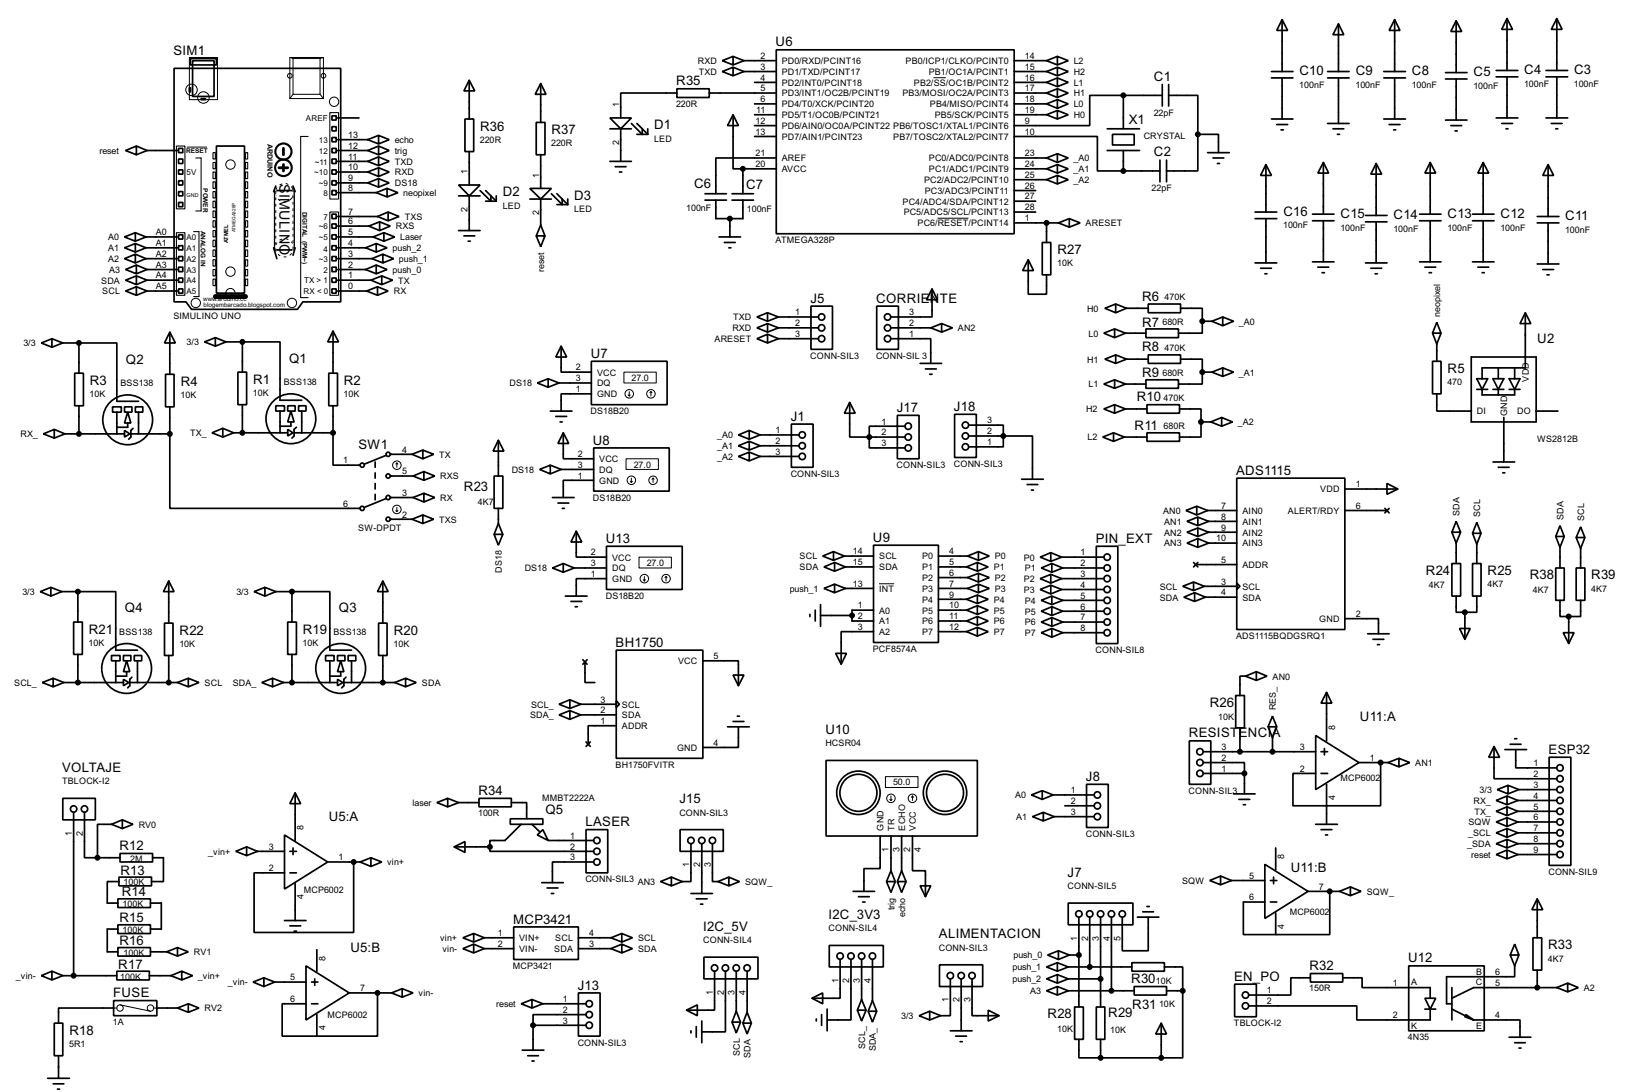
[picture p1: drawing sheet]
<svg xmlns="http://www.w3.org/2000/svg" width="383mm" height="256mm" viewBox="0 0 383 256" stroke-linecap="round" stroke-linejoin="round" font-family="sans-serif">
<defs><g id="words">
<g font-size="3.8">
<text x="65.7" y="43.2" transform="rotate(90 65.7 43.2)">S</text>
<text x="65.7" y="45.5" transform="rotate(90 65.7 45.5)">IMULINO</text>
</g>
<g font-size="3.5">
<text x="182.3" y="10.9">U6</text>
<text x="40.8" y="12.8">SIM1</text>
<text x="305.4" y="17.7">C10</text>
<text x="318.6" y="17.7">C9</text>
<text x="331.8" y="17.7">C8</text>
<text x="346.3" y="18">C5</text>
<text x="358.2" y="17.5">C4</text>
<text x="369.9" y="17.5">C3</text>
<text x="158.9" y="20.1">R35</text>
<text x="271.2" y="19.1">C1</text>
<text x="265.2" y="29.2">X1</text>
<text x="112.8" y="30.7">R36</text>
<text x="129.6" y="31.4">R37</text>
<text x="153.7" y="30.4">D1</text>
<text x="271.2" y="36.6">C2</text>
<text x="118.2" y="46.2">D2</text>
<text x="134.9" y="46.9">D3</text>
<text x="163.1" y="44.1">C6</text>
<text x="175.3" y="44.4">C7</text>
<text x="301.6" y="50.8">C16</text>
<text x="315" y="51.3">C15</text>
<text x="327.5" y="51.5">C14</text>
<text x="340.2" y="51.3">C13</text>
<text x="352.6" y="51.3">C12</text>
<text x="367.8" y="51.8">C11</text>
<text x="248.5" y="59.6">R27</text>
<text x="190.4" y="71.1">J5</text>
<text x="205.9" y="71.1">CORRIENTE</text>
<text x="268.4" y="70.6">R6</text>
<text x="268.4" y="76.7">R7</text>
<text x="268.4" y="82.6">R8</text>
<text x="361.2" y="80.5">U2</text>
<text x="29.6" y="85.5">Q2</text>
<text x="68" y="85.2">Q1</text>
<text x="138.8" y="84.1">U7</text>
<text x="268.4" y="88.7">R9</text>
<text x="340.2" y="87.5">R5</text>
<text x="21.1" y="90.4">R3</text>
<text x="42.5" y="90.6">R4</text>
<text x="59.5" y="90.1">R1</text>
<text x="80.8" y="90.4">R2</text>
<text x="267.1" y="94.2">R10</text>
<text x="185.8" y="98.8">J1</text>
<text x="210.7" y="96.8">J17</text>
<text x="224.2" y="96.5">J18</text>
<text x="266.6" y="101.1">R11</text>
<text x="84.2" y="105.4">SW1</text>
<text x="139.3" y="104.4">U8</text>
<text x="290.5" y="111.5">ADS1115</text>
<text x="109" y="115.3">R23</text>
<text x="142.4" y="127.5">U13</text>
<text x="205.1" y="127.3">U9</text>
<text x="257.5" y="127.5">PIN_EXT</text>
<text x="335.1" y="135.1">R24</text>
<text x="349.6" y="135.1">R25</text>
<text x="359.5" y="136.1">R38</text>
<text x="373.9" y="136.1">R39</text>
<text x="29.4" y="143.9">Q4</text>
<text x="79.7" y="143.9">Q3</text>
<text x="20.9" y="148.8">R21</text>
<text x="42.2" y="149.1">R22</text>
<text x="71.2" y="148.8">R19</text>
<text x="92.5" y="149.1">R20</text>
<text x="144.7" y="151.9">BH1750</text>
<text x="284.3" y="166.1">R26</text>
<text x="194" y="172.4">U10</text>
<text x="279.3" y="173.2">RESISTENCIA</text>
<text x="319.6" y="169.4">U11:A</text>
<text x="363.9" y="177.1">ESP32</text>
<text x="14.6" y="181.3">VOLTAJE</text>
<text x="255.2" y="183.4">J8</text>
<text x="112.4" y="186.7">R34</text>
<text x="128.2" y="191.1">Q5</text>
<text x="159.7" y="188.7">J15</text>
<text x="77.3" y="192.8">U5:A</text>
<text x="137.6" y="194.1">LASER</text>
<text x="28.1" y="199.7">R12</text>
<text x="28.3" y="205.5">R13</text>
<text x="250.9" y="206">J7</text>
<text x="303.3" y="204.7">U11:B</text>
<text x="28.6" y="210.6">R14</text>
<text x="194.7" y="215.9">I2C_3V3</text>
<text x="28.1" y="216.7">R15</text>
<text x="120.6" y="216.9">MCP3421</text>
<text x="165.3" y="218.7">I2C_5V</text>
<text x="220.6" y="220.4">ALIMENTACION</text>
<text x="27.8" y="227.6">R17</text>
<text x="28.1" y="222">R16</text>
<text x="82.4" y="223.5">U5:B</text>
<text x="307.7" y="227.9">R32</text>
<text x="330.9" y="226.1">U12</text>
<text x="363.8" y="223">R33</text>
<text x="135.8" y="232.4">J13</text>
<text x="265.8" y="230.9">R30</text>
<text x="290" y="230.4">EN_PO</text>
<text x="26.6" y="234.2">FUSE</text>
<text x="246.2" y="239.2">R28</text>
<text x="260.4" y="239">R29</text>
<text x="266.1" y="237">R31</text>
<text x="16.3" y="243">R18</text>
</g>
<g font-size="2.4">
<text x="164" y="15.1">RXD</text>
<text x="164.2" y="17.6">TXD</text>
<text x="178.7" y="16.4">3</text>
<text x="178.7" y="13.8">2</text>
<text x="183.7" y="17.6">PD1/TXD/PCINT17</text>
<text x="183.7" y="15.1">PD0/RXD/PCINT16</text>
<text x="212.8" y="15.1">PB0/ICP1/CLKO/PCINT0</text>
<text x="218.2" y="17.6">PB1/OC1A/PCINT1</text>
<text x="240.8" y="13.8">14</text>
<text x="240.8" y="16.4">15</text>
<text x="252.3" y="17.6">H2</text>
<text x="252.3" y="15.1">L2</text>
<text x="178.7" y="24">6</text>
<text x="178.7" y="21.5">5</text>
<text x="178.7" y="19">4</text>
<text x="183.7" y="22.6">PD3/INT1/OC2B/PCINT19</text>
<text x="183.7" y="20.1">PD2/INT0/PCINT18</text>
<text x="212" y="22.6">PB3/MOSI/OC2A/PCINT3</text>
<text x="214.7" y="20.1">PB2/SS/OC1B/PCINT2</text>
<text x="240.8" y="21.5">17</text>
<text x="240.8" y="19">16</text>
<text x="240.8" y="24">18</text>
<text x="252.3" y="22.6">H1</text>
<text x="252.3" y="20.1">L1</text>
<text x="305.3" y="20.6">100nF</text>
<text x="318.5" y="20.6">100nF</text>
<text x="331.7" y="20.6">100nF</text>
<text x="346.2" y="20.9">100nF</text>
<text x="358.1" y="20.4">100nF</text>
<text x="369.8" y="20.4">100nF</text>
<text x="145.5" y="25.2" transform="rotate(-90 145.5 25.2)">1</text>
<text x="158.9" y="25.1">220R</text>
<text x="177.6" y="29.1">12</text>
<text x="177.7" y="26.5">11</text>
<text x="183.7" y="27.8">PD5/T1/OC0B/PCINT21</text>
<text x="183.7" y="25.2">PD4/T0/XCK/PCINT20</text>
<text x="218.5" y="25.2">PB4/MISO/PCINT4</text>
<text x="219.6" y="27.8">PB5/SCK/PCINT5</text>
<text x="240.8" y="26.5">19</text>
<text x="240.8" y="29.1">9</text>
<text x="252.3" y="27.8">H0</text>
<text x="252.3" y="25.2">L0</text>
<text x="271.1" y="27.2">22pF</text>
<text x="81.8" y="34.9">12</text>
<text x="81.8" y="32.4">13</text>
<text x="92.8" y="33.6">echo</text>
<text x="112.8" y="33.6">220R</text>
<text x="129.5" y="34.4">220R</text>
<text x="145.5" y="33.9" transform="rotate(-90 145.5 33.9)">2</text>
<text x="153.7" y="33.3">LED</text>
<text x="177.6" y="31.7">13</text>
<text x="183.7" y="30.3">PD6/AIN0/OC0A/PCINT22 PB6/TOSC1/XTAL1/PCINT6</text>
<text x="183.7" y="32.8">PD7/AIN1/PCINT23</text>
<text x="209.9" y="32.8">PB7/TOSC2/XTAL2/PCINT7</text>
<text x="240.8" y="31.7">10</text>
<text x="268.7" y="32.5">CRYSTAL</text>
<text x="23.4" y="36.1">reset</text>
<text x="81.8" y="40">10</text>
<text x="81.8" y="37.5">11</text>
<text x="92.8" y="36.1">trig</text>
<text x="92.8" y="38.7">TXD</text>
<text x="92.8" y="41.2">RXD</text>
<text x="109.9" y="40.9" transform="rotate(-90 109.9 40.9)">1</text>
<text x="126.6" y="41.7" transform="rotate(-90 126.6 41.7)">1</text>
<text x="177.6" y="39.2">20</text>
<text x="177.6" y="36.7">21</text>
<text x="183.7" y="40.5">AVCC</text>
<text x="183.7" y="37.9">AREF</text>
<text x="218.3" y="40.5">PC1/ADC1/PCINT9</text>
<text x="218.3" y="37.9">PC0/ADC0/PCINT8</text>
<text x="240.8" y="41.8">25</text>
<text x="240.8" y="39.2">24</text>
<text x="240.8" y="36.7">23</text>
<text x="252.3" y="37.9">_A0</text>
<text x="252.3" y="40.5">_A1</text>
<text x="81.8" y="44.8">8</text>
<text x="81.8" y="42.6">9</text>
<text x="92.8" y="43.7">DS18</text>
<text x="94.8" y="46.1">neopixel</text>
<text x="217.1" y="43">PC2/ADC2/PCINT10</text>
<text x="217.3" y="45.5">PC3/ADC3/PCINT11</text>
<text x="240.8" y="46.9">27</text>
<text x="240.8" y="44.4">26</text>
<text x="252.3" y="43">_A2</text>
<text x="270.6" y="44.9">22pF</text>
<text x="81.8" y="52.7">6</text>
<text x="81.8" y="50.4">7</text>
<text x="93" y="53.9">RXS</text>
<text x="95.1" y="51.6">TXS</text>
<text x="109.9" y="49.7" transform="rotate(-90 109.9 49.7)">2</text>
<text x="118.1" y="49">LED</text>
<text x="126.6" y="50.4" transform="rotate(-90 126.6 50.4)">2</text>
<text x="134.9" y="49.9">LED</text>
<text x="161.3" y="49.6">100nF</text>
<text x="175.5" y="49.9">100nF</text>
<text x="212.1" y="48">PC4/ADC4/SDA/PCINT12</text>
<text x="212.3" y="50.6">PC5/ADC5/SCL/PCINT13</text>
<text x="215.6" y="53.2">PC6/RESET/PCINT14</text>
<text x="240.8" y="52">1</text>
<text x="240.8" y="49.4">28</text>
<text x="255.1" y="53.2">ARESET</text>
<text x="301.5" y="53.6">100nF</text>
<text x="25.4" y="59">A1</text>
<text x="25.4" y="56.4">A0</text>
<text x="36.6" y="57.8">A1</text>
<text x="36.6" y="55.3">A0</text>
<text x="81.8" y="57.8">4</text>
<text x="81.8" y="55.3">5</text>
<text x="92.3" y="59">push_2</text>
<text x="94" y="56.4">Laser</text>
<text x="182.2" y="57.1">ATMEGA328P</text>
<text x="315" y="54.2">100nF</text>
<text x="327.4" y="54.4">100nF</text>
<text x="340.1" y="54.2">100nF</text>
<text x="352.6" y="54.2">100nF</text>
<text x="367.8" y="54.7">100nF</text>
<text x="25.4" y="61.5">A2</text>
<text x="25.6" y="64.1">A3</text>
<text x="36.6" y="65.4">A4</text>
<text x="36.6" y="62.9">A3</text>
<text x="36.6" y="60.3">A2</text>
<text x="81.8" y="65.4">1</text>
<text x="81.8" y="62.9">2</text>
<text x="81.8" y="60.3">3</text>
<text x="92.3" y="64.1">push_0</text>
<text x="93.8" y="61.5">push_1</text>
<text x="127.9" y="63.8" transform="rotate(-90 127.9 63.8)">reset</text>
<text x="248.4" y="62.6">10K</text>
<text x="23.8" y="66.6">SDA</text>
<text x="24" y="69.1">SCL</text>
<text x="36.6" y="68">A5</text>
<text x="81.8" y="68">0</text>
<text x="92.5" y="69.1">RX</text>
<text x="93.5" y="66.6">TX</text>
<text x="273.7" y="70.6">470K</text>
<text x="40.7" y="74.9">SIMULINO UNO</text>
<text x="172.1" y="77.8">RXD</text>
<text x="172.3" y="75.3">TXD</text>
<text x="186.9" y="74.1">1</text>
<text x="186.9" y="76.6">2</text>
<text x="213.7" y="76.6">2</text>
<text x="213.7" y="74.1">3</text>
<text x="225.1" y="77.8">AN2</text>
<text x="255.4" y="73.2">H0</text>
<text x="273.2" y="76.4">680R</text>
<text x="291.1" y="76.2">_A0</text>
<text x="338.4" y="74.5" transform="rotate(-90 338.4 74.5)">neopixel</text>
<text x="5.5" y="81.4">3/3</text>
<text x="43.9" y="81.1">3/3</text>
<text x="167.9" y="80.4">ARESET</text>
<text x="186.9" y="79.2">3</text>
<text x="213.7" y="79.2">1</text>
<text x="255.8" y="79">L0</text>
<text x="273.7" y="82.5">470K</text>
<text x="135.3" y="89.6">3</text>
<text x="135.3" y="87">2</text>
<text x="140.3" y="88.2">VCC</text>
<text x="148.4" y="89.5">27.0</text>
<text x="190.4" y="84.3">CONN-SIL3</text>
<text x="205.8" y="84.3">CONN-SIL 3</text>
<text x="255.4" y="85.2">H1</text>
<text x="273.2" y="88.4">680R</text>
<text x="291.1" y="88.2">_A1</text>
<text x="359.2" y="89.6" transform="rotate(-90 359.2 89.6)">VDD</text>
<text x="21.1" y="93.3">10K</text>
<text x="28.3" y="90.7">BSS138</text>
<text x="42.4" y="93.5">10K</text>
<text x="59.4" y="93">10K</text>
<text x="66.7" y="90.4">BSS138</text>
<text x="80.8" y="93.3">10K</text>
<text x="119.7" y="90.8">DS18</text>
<text x="135.3" y="92.1">1</text>
<text x="140.3" y="90.8">DQ</text>
<text x="140.3" y="93.3">GND</text>
<text x="255.8" y="91">L1</text>
<text x="273.4" y="94.2">470K</text>
<text x="340.1" y="90.5">470</text>
<text x="138.8" y="97.3">DS18B20</text>
<text x="182.3" y="101.8">1</text>
<text x="207.2" y="99.7">1</text>
<text x="232" y="99.5">3</text>
<text x="255.2" y="96.9">H2</text>
<text x="273.4" y="100.8">680R</text>
<text x="290.9" y="99.9">_A2</text>
<text x="347" y="97.4">DI</text>
<text x="354.2" y="97.8" transform="rotate(-90 354.2 97.8)">GND</text>
<text x="356.5" y="97.4">DO</text>
<text x="4.8" y="102.7">RX_</text>
<text x="44.7" y="102.5">TX_</text>
<text x="94.5" y="106.3">4</text>
<text x="103.2" y="107.5">TX</text>
<text x="135.8" y="107.4">2</text>
<text x="168.5" y="103">_A0</text>
<text x="168.5" y="105.5">_A1</text>
<text x="182.3" y="104.3">2</text>
<text x="182.3" y="106.8">3</text>
<text x="207.2" y="102.3">2</text>
<text x="207.2" y="104.8">3</text>
<text x="232" y="104.6">1</text>
<text x="232" y="102">2</text>
<text x="255.5" y="103.5">L2</text>
<text x="361.2" y="103.9">WS2812B</text>
<text x="80.7" y="108.9">1</text>
<text x="94.5" y="111.4">5</text>
<text x="103.4" y="112.6">RXS</text>
<text x="120.2" y="111.1">DS18</text>
<text x="135.8" y="109.9">3</text>
<text x="135.8" y="112.4">1</text>
<text x="140.8" y="111.1">DQ</text>
<text x="140.8" y="108.6">VCC</text>
<text x="140.8" y="113.6">GND</text>
<text x="148.9" y="109.8">27.0</text>
<text x="168.5" y="108">_A2</text>
<text x="185.8" y="112">CONN-SIL3</text>
<text x="210.7" y="110">CONN-SIL3</text>
<text x="224.1" y="109.7">CONN-SIL3</text>
<text x="80.7" y="119">6</text>
<text x="94.5" y="116.5">3</text>
<text x="103.4" y="117.7">RX</text>
<text x="112.3" y="118.7">4K7</text>
<text x="139.3" y="117.6">DS18B20</text>
<text x="286.9" y="119.5">7</text>
<text x="310.2" y="115.7">VDD</text>
<text x="318.6" y="119.5">6</text>
<text x="318.6" y="114.5">1</text>
<text x="84.2" y="124.7">SW-DPDT</text>
<text x="94.5" y="121.6">2</text>
<text x="103.2" y="122.8">TXS</text>
<text x="273.3" y="120.7">AN0</text>
<text x="273.5" y="125.8">AN2</text>
<text x="273.5" y="123.3">AN1</text>
<text x="286.9" y="122.1">8</text>
<text x="286.9" y="124.6">9</text>
<text x="291.9" y="120.7">AIN0</text>
<text x="291.9" y="123.3">AIN1</text>
<text x="291.9" y="125.8">AIN2</text>
<text x="302.6" y="120.7">ALERT/RDY</text>
<text x="343" y="121.2" transform="rotate(-90 343 121.2)">SDA</text>
<text x="347.8" y="121.4" transform="rotate(-90 347.8 121.4)">SCL</text>
<text x="367.4" y="122.2" transform="rotate(-90 367.4 122.2)">SDA</text>
<text x="372.2" y="122.4" transform="rotate(-90 372.2 122.4)">SCL</text>
<text x="138.9" y="130.5">2</text>
<text x="143.8" y="131.7">VCC</text>
<text x="187.9" y="131.4">SCL</text>
<text x="200.4" y="130.2">14</text>
<text x="206.6" y="131.4">SCL</text>
<text x="216.7" y="131.4">P0</text>
<text x="223.1" y="130.2">4</text>
<text x="233.7" y="131.4">P0</text>
<text x="240.5" y="131.7">P0</text>
<text x="253.9" y="130.5">1</text>
<text x="273.5" y="128.4">AN3</text>
<text x="285.8" y="127.2">10</text>
<text x="291.9" y="128.4">AIN3</text>
<text x="117.9" y="134.6" transform="rotate(-90 117.9 134.6)">DS18</text>
<text x="123.3" y="134.2">DS18</text>
<text x="138.9" y="133">3</text>
<text x="138.9" y="135.5">1</text>
<text x="143.8" y="134.2">DQ</text>
<text x="143.8" y="136.7">GND</text>
<text x="152" y="132.9">27.0</text>
<text x="187.9" y="134">SDA</text>
<text x="200.4" y="132.8">15</text>
<text x="200.4" y="137.8">13</text>
<text x="206.6" y="134">SDA</text>
<text x="216.7" y="134">P1</text>
<text x="216.7" y="136.5">P2</text>
<text x="223.1" y="132.8">5</text>
<text x="223.1" y="135.3">6</text>
<text x="223.1" y="137.8">7</text>
<text x="233.5" y="134">P1</text>
<text x="233.7" y="136.5">P2</text>
<text x="240.5" y="136.7">P2</text>
<text x="240.8" y="134.2">P1</text>
<text x="253.9" y="133">2</text>
<text x="253.9" y="135.5">3</text>
<text x="286.9" y="132.2">5</text>
<text x="286.9" y="137.3">3</text>
<text x="291.9" y="133.4">ADDR</text>
<text x="349.5" y="138">4K7</text>
<text x="5.3" y="139.8">3/3</text>
<text x="55.6" y="139.8">3/3</text>
<text x="142.3" y="140.7">DS18B20</text>
<text x="185.6" y="139">push_1</text>
<text x="201.6" y="142.9">1</text>
<text x="206.6" y="139">INT</text>
<text x="216.7" y="139">P3</text>
<text x="216.7" y="141.6">P4</text>
<text x="223.1" y="140.4">9</text>
<text x="223.1" y="142.9">10</text>
<text x="233.5" y="141.6">P4</text>
<text x="233.7" y="139">P3</text>
<text x="240.5" y="139.3">P3</text>
<text x="240.8" y="141.8">P4</text>
<text x="253.9" y="138.1">4</text>
<text x="253.9" y="140.6">5</text>
<text x="253.9" y="143.2">6</text>
<text x="272.5" y="138.5">SCL</text>
<text x="272.5" y="141.1">SDA</text>
<text x="286.9" y="139.9">4</text>
<text x="291.9" y="138.5">SCL</text>
<text x="291.9" y="141.1">SDA</text>
<text x="335.8" y="138.2">4K7</text>
<text x="360.2" y="139.3">4K7</text>
<text x="373.9" y="139">4K7</text>
<text x="28" y="149.1">BSS138</text>
<text x="78.3" y="149.1">BSS138</text>
<text x="201.6" y="145.5">2</text>
<text x="201.6" y="148">3</text>
<text x="206.6" y="144.1">A0</text>
<text x="206.6" y="146.7">A1</text>
<text x="206.6" y="149.2">A2</text>
<text x="216.7" y="144.1">P5</text>
<text x="216.7" y="146.7">P6</text>
<text x="216.7" y="149.2">P7</text>
<text x="223.1" y="145.5">11</text>
<text x="223.1" y="148">12</text>
<text x="233.5" y="144.1">P5</text>
<text x="233.5" y="146.7">P6</text>
<text x="233.5" y="149.2">P7</text>
<text x="240.8" y="144.4">P5</text>
<text x="240.8" y="146.9">P6</text>
<text x="240.8" y="149.4">P7</text>
<text x="253.9" y="145.7">7</text>
<text x="253.9" y="148.2">8</text>
<text x="310" y="146.1">GND</text>
<text x="318.6" y="144.9">2</text>
<text x="20.8" y="151.7">10K</text>
<text x="42.2" y="152">10K</text>
<text x="71.1" y="151.7">10K</text>
<text x="92.5" y="152">10K</text>
<text x="167.7" y="154.8">5</text>
<text x="205.1" y="153.1">PCF8574A</text>
<text x="257.4" y="153.4">CONN-SIL8</text>
<text x="290.4" y="150.1">ADS1115BQDGSRQ1</text>
<text x="3.3" y="161.1">SCL_</text>
<text x="48.1" y="161.1">SCL</text>
<text x="54.7" y="161.1">SDA_</text>
<text x="99.1" y="161.1">SDA</text>
<text x="159.3" y="156">VCC</text>
<text x="299" y="159.6">AN0</text>
<text x="124.8" y="166.2">SCL_</text>
<text x="141.1" y="165">3</text>
<text x="141.1" y="167.5">2</text>
<text x="146.1" y="166.2">SCL</text>
<text x="299.8" y="166.9" transform="rotate(-90 299.8 166.9)">RES_</text>
<text x="124.5" y="168.7">SDA_</text>
<text x="141.1" y="170.1">1</text>
<text x="146.1" y="171.3">ADDR</text>
<text x="146.1" y="168.7">SDA</text>
<text x="286.3" y="169.2">10K</text>
<text x="313.7" y="171.5" transform="rotate(-90 313.7 171.5)">8</text>
<text x="159.1" y="176.4">GND</text>
<text x="167.7" y="175.2">4</text>
<text x="193.9" y="175.3">HCSR04</text>
<text x="287.1" y="178.7">2</text>
<text x="287.1" y="176.2">3</text>
<text x="305.5" y="176.2">3</text>
<text x="321.9" y="178.7">1</text>
<text x="332.5" y="179.9">AN1</text>
<text x="360.3" y="180">1</text>
<text x="14.6" y="184.2">TBLOCK-I2</text>
<text x="144.6" y="180.3">BH1750FVITR</text>
<text x="209.9" y="184.5">50.0</text>
<text x="287.1" y="181.3">1</text>
<text x="305.5" y="181.3">2</text>
<text x="315" y="183.4">MCP6002</text>
<text x="360.3" y="182.5">2</text>
<text x="360.3" y="185.1">3</text>
<text x="96.9" y="189.3">laser</text>
<text x="112.4" y="191.7">100R</text>
<text x="127.4" y="188.2">MMBT2222A</text>
<text x="159.6" y="191.6">CONN-SIL3</text>
<text x="238.5" y="187.5">A0</text>
<text x="251.6" y="186.3">1</text>
<text x="251.6" y="188.9">2</text>
<text x="251.6" y="191.4">3</text>
<text x="279.3" y="186.4">CONN-SIL3</text>
<text x="313.7" y="187.8" transform="rotate(-90 313.7 187.8)">4</text>
<text x="346.2" y="188.8">RX_</text>
<text x="346.4" y="191.4">TX_</text>
<text x="347.7" y="186.3">3/3</text>
<text x="360.3" y="187.6">4</text>
<text x="360.3" y="190.1">5</text>
<text x="16.9" y="196.3" transform="rotate(-90 16.9 196.3)">1</text>
<text x="19.5" y="196.3" transform="rotate(-90 19.5 196.3)">2</text>
<text x="32.6" y="194.4">RV0</text>
<text x="71.4" y="194.9" transform="rotate(-90 71.4 194.9)">8</text>
<text x="134" y="197">1</text>
<text x="207.6" y="195.1" transform="rotate(-90 207.6 195.1)">GND</text>
<text x="210.2" y="195.1" transform="rotate(-90 210.2 195.1)">TR</text>
<text x="212.7" y="195.1" transform="rotate(-90 212.7 195.1)">ECHO</text>
<text x="215.2" y="195.1" transform="rotate(-90 215.2 195.1)">VCC</text>
<text x="238.8" y="192.6">A1</text>
<text x="255.1" y="196.6">CONN-SIL3</text>
<text x="345" y="196.4">_SCL</text>
<text x="345" y="193.9">SQW</text>
<text x="360.3" y="192.7">6</text>
<text x="360.3" y="195.2">7</text>
<text x="360.3" y="197.8">8</text>
<text x="30.6" y="202.4">2M</text>
<text x="48.9" y="200.8">_vin+</text>
<text x="63.2" y="199.6">3</text>
<text x="79.6" y="202.1">1</text>
<text x="91" y="203.3">vin+</text>
<text x="134" y="199.6">2</text>
<text x="134" y="202.1">3</text>
<text x="162" y="203.6" transform="rotate(-90 162 203.6)">1</text>
<text x="164.5" y="203.6" transform="rotate(-90 164.5 203.6)">2</text>
<text x="167" y="203.6" transform="rotate(-90 167 203.6)">3</text>
<text x="208.8" y="200.1" transform="rotate(-90 208.8 200.1)">1</text>
<text x="211.4" y="200.1" transform="rotate(-90 211.4 200.1)">3</text>
<text x="213.9" y="200" transform="rotate(-90 213.9 200)">2</text>
<text x="216.4" y="200.1" transform="rotate(-90 216.4 200.1)">4</text>
<text x="301.8" y="201.7" transform="rotate(-90 301.8 201.7)">8</text>
<text x="344.7" y="199">_SDA</text>
<text x="345.7" y="201.5">reset</text>
<text x="360.3" y="200.3">9</text>
<text x="29.1" y="208">100K</text>
<text x="63.2" y="204.6">2</text>
<text x="71.4" y="209.8">MCP6002</text>
<text x="137.5" y="207.2">CONN-SIL3</text>
<text x="149.8" y="207.9">AN3</text>
<text x="175.1" y="207.9">SQW_</text>
<text x="250.8" y="208.8">CONN-SIL5</text>
<text x="277.7" y="207.6">SQW</text>
<text x="293.5" y="206.4">5</text>
<text x="309.9" y="209">7</text>
<text x="363.8" y="205.5">CONN-SIL9</text>
<text x="28.8" y="213.1">100K</text>
<text x="71.3" y="211.3" transform="rotate(-90 71.3 211.3)">4</text>
<text x="210.2" y="213.8" transform="rotate(-90 210.2 213.8)">trig</text>
<text x="212.7" y="215.4" transform="rotate(-90 212.7 215.4)">echo</text>
<text x="293.5" y="211.5">6</text>
<text x="303" y="214.9">MCP6002</text>
<text x="321.1" y="210.2">SQW_</text>
<text x="28.8" y="219.2">100K</text>
<text x="103.4" y="221.1">vin+</text>
<text x="117" y="219.9">1</text>
<text x="122" y="221.1">VIN+</text>
<text x="130.5" y="221.1">SCL</text>
<text x="138.5" y="219.9">4</text>
<text x="149.9" y="221.1">SCL</text>
<text x="165.2" y="221.6">CONN-SIL4</text>
<text x="194.7" y="218.8">CONN-SIL4</text>
<text x="253.1" y="220.9" transform="rotate(-90 253.1 220.9)">1</text>
<text x="255.7" y="220.9" transform="rotate(-90 255.7 220.9)">2</text>
<text x="258.2" y="220.9" transform="rotate(-90 258.2 220.9)">3</text>
<text x="260.8" y="220.9" transform="rotate(-90 260.8 220.9)">4</text>
<text x="263.3" y="220.9" transform="rotate(-90 263.3 220.9)">5</text>
<text x="301.8" y="218.1" transform="rotate(-90 301.8 218.1)">4</text>
<text x="29.1" y="224.5">100K</text>
<text x="45.5" y="224.4">RV1</text>
<text x="76.5" y="225.6" transform="rotate(-90 76.5 225.6)">8</text>
<text x="104" y="223.6">vin-</text>
<text x="117" y="222.4">2</text>
<text x="120.5" y="227.6">MCP3421</text>
<text x="122" y="223.6">VIN-</text>
<text x="130.2" y="223.6">SDA</text>
<text x="138.5" y="222.4">3</text>
<text x="149.9" y="223.6">SDA</text>
<text x="220.6" y="223.3">CONN-SIL3</text>
<text x="237.9" y="227.9">push_1</text>
<text x="238.2" y="225.1">push_0</text>
<text x="363.7" y="225.9">4K7</text>
<text x="3.8" y="230">_vin-</text>
<text x="28.3" y="230.1">100K</text>
<text x="46.5" y="230">_vin+</text>
<text x="53.6" y="231.5">_vin-</text>
<text x="68.2" y="230.3">5</text>
<text x="84.6" y="232.8">7</text>
<text x="167.5" y="233.6" transform="rotate(-90 167.5 233.6)">1</text>
<text x="170.1" y="233.6" transform="rotate(-90 170.1 233.6)">2</text>
<text x="172.6" y="233.6" transform="rotate(-90 172.6 233.6)">3</text>
<text x="175.2" y="233.6" transform="rotate(-90 175.2 233.6)">4</text>
<text x="197" y="230.8" transform="rotate(-90 197 230.8)">1</text>
<text x="199.6" y="230.8" transform="rotate(-90 199.6 230.8)">2</text>
<text x="202.1" y="230.8" transform="rotate(-90 202.1 230.8)">3</text>
<text x="204.6" y="230.8" transform="rotate(-90 204.6 230.8)">4</text>
<text x="237.9" y="230.7">push_2</text>
<text x="242.1" y="233.5">A3</text>
<text x="271.6" y="231.1">10K</text>
<text x="297.7" y="233.3">1</text>
<text x="307.7" y="232.9">150R</text>
<text x="327.3" y="231.6">1</text>
<text x="331.6" y="231.5">A</text>
<text x="346.7" y="231.5">C</text>
<text x="346.8" y="228.9">B</text>
<text x="351.3" y="231.6">5</text>
<text x="351.3" y="229">6</text>
<text x="372.2" y="232.8">A2</text>
<text x="48.1" y="237.6">RV2</text>
<text x="68.2" y="235.4">6</text>
<text x="77" y="239.2">MCP6002</text>
<text x="98.4" y="234">vin-</text>
<text x="116.6" y="236.6">reset</text>
<text x="132.3" y="235.4">1</text>
<text x="132.3" y="237.9">2</text>
<text x="211.8" y="239.4">3/3</text>
<text x="222.9" y="235.4" transform="rotate(-90 222.9 235.4)">1</text>
<text x="225.5" y="235.4" transform="rotate(-90 225.5 235.4)">2</text>
<text x="228" y="235.3" transform="rotate(-90 228 235.3)">3</text>
<text x="272.4" y="236.4">10K</text>
<text x="297.7" y="235.9">2</text>
<text x="327.3" y="239.2">2</text>
<text x="351.3" y="239.2">4</text>
<text x="16.3" y="245.9">5R1</text>
<text x="26.5" y="240.8">1A</text>
<text x="76.4" y="242" transform="rotate(-90 76.4 242)">4</text>
<text x="132.3" y="240.4">3</text>
<text x="135.7" y="245.6">CONN-SIL3</text>
<text x="248.4" y="242.4">10K</text>
<text x="260.9" y="242.6">10K</text>
<text x="289.9" y="241">TBLOCK-I2</text>
<text x="330.8" y="244.3">4N35</text>
<text x="331.6" y="241.6">K</text>
<text x="346.8" y="241.6">E</text>
<text x="173.8" y="248" transform="rotate(-90 173.8 248)">SCL</text>
<text x="176.4" y="248.5" transform="rotate(-90 176.4 248.5)">SDA</text>
<text x="203.2" y="246.4" transform="rotate(-90 203.2 246.4)">SCL_</text>
<text x="205.8" y="246.9" transform="rotate(-90 205.8 246.9)">SDA_</text>
</g>
<g font-size="2.1">
<text x="71.9" y="28.5">AREF</text>
<text x="75" y="33.5">13</text>
<text x="43.8" y="41.2">5V</text>
<text x="73.9" y="41.2">~10</text>
<text x="74" y="38.7">~11</text>
<text x="75" y="36.1">12</text>
<text x="74.9" y="43.7">~9</text>
<text x="76" y="46">8</text>
<text x="74.9" y="53.9">~6</text>
<text x="76" y="51.6">7</text>
<text x="43.8" y="56.4">A0</text>
<text x="43.8" y="58.9">A1</text>
<text x="74.9" y="56.4">~5</text>
<text x="76" y="59.2">4</text>
<text x="43.8" y="61.5">A2</text>
<text x="43.8" y="64.1">A3</text>
<text x="74.9" y="61.5">~3</text>
<text x="76" y="64.1">2</text>
<text x="43.8" y="66.6">A4</text>
<text x="43.8" y="69.1">A5</text>
<text x="71.3" y="69.1">RX &lt; 0</text>
<text x="71.4" y="66.6">TX &gt; 1</text>
</g>
<text font-size="1.9" x="62.9" y="33.7" transform="rotate(90 62.9 33.7)">ARDUINO</text>
<g font-size="1.7">
<text x="43.8" y="36">RESET</text>
<text x="47.7" y="44.2" transform="rotate(90 47.7 44.2)">POWER</text>
<text x="71.1" y="49.7" transform="rotate(90 71.1 49.7)">DIGITAL (PWM~)</text>
<text x="47.2" y="54.3" transform="rotate(90 47.2 54.3)">ANALOG IN</text>
<text x="47.8" y="70.8">www.arduino.cc</text>
<text x="47.9" y="72">blogembarcado.blogspot.com</text>
</g>
<text font-size="1.5" x="53.7" y="57.1" transform="rotate(-90 53.7 57.1)">ATMEL</text>
<text font-size="1.4" x="43.8" y="46.3">GND</text>
<text font-size="1.2" x="55.4" y="54.6" transform="rotate(-90 55.4 54.6)">ATMEGA328P</text>
</g></defs>
<g fill="none" stroke="#000" stroke-width=".4">
<path d="M40.9 16.1h39.2v54.8h-8.9l-1.3 1.8h-24.9l-1.3-1.8h-2.8zM44.8 13.8h6.1v1.5h-6.1zM45.3 14.3h5v8.4h-5zM110.3 18.9l1.3 2.5h-2.6zM110.3 18.9v9.1M127.1 19.6l1.2 2.6h-2.5zM127.1 19.6v9.2M169.7 14.3l2.6-1v2zM169.7 16.8l2.6-1v2zM172.3 13.3l2.5 1M172.3 15.8l2.5 1M174.8 14.3h7.6"/>
<path d="M174.8 16.8h7.6M174.8 14.3l-2.5 1M174.8 16.8l-2.5 1M177.3 19.4h5.1M182.4 11.7h55.9v43.2h-55.9zM238.3 14.3h7.6M238.3 16.8h7.6M238.3 19.4h7.6M245.9 19.4l2.6 1M245.9 16.8l2.6 1M245.9 14.3l2.6 1M248.5 18.3l2.5 1.1-2.5 1z"/>
<path d="M248.5 15.8l2.5 1-2.5 1zM248.5 13.3l2.5 1-2.5 1zM248.5 18.3l-2.6 1.1M248.5 15.8l-2.6 1M248.5 13.3l-2.6 1M273.1 19.9v5M274.6 19.9v5M298.8 16.8h5M298.8 18.3h5M301.3 4.6l1.3 2.6h-2.6zM301.3 4.6v12.2M301.3 18.3v9.7"/>
<path d="M312 16.8h5M312 18.3h5M314.5 5.6l1.3 2.6h-2.6zM314.5 5.6v11.2M314.5 18.3v10.7M325.2 16.8h5.1M325.2 18.3h5.1M327.7 4.6l1.3 2.6h-2.6zM327.7 4.6v12.2M327.7 18.3v9.7M339.7 18.6h5M339.7 17.1h5"/>
<path d="M342.2 4.9l1.3 2.5h-2.6zM342.2 4.9v12.2M342.2 18.6v9.6M351.6 18.1h5.1M351.6 16.6h5.1M354.1 4.4l1.3 2.5h-2.5zM354.1 4.4v12.2M354.1 18.1v9.6M363.3 18.1h5.1M363.3 16.6h5.1M365.8 4.4l1.3 2.5h-2.6zM365.8 4.4v12.2"/>
<path d="M365.8 18.1v9.6M29.5 35.4l2.6-1.1v2.1zM32.1 34.3l2.5 1.1M34.6 35.4h7.1M34.6 35.4l-2.5 1M42 37.4h1v1h-1zM42 39.9h1v1h-1zM42 34.9h1v1h-1zM44.5 20.6h.3v1h-.3zM47.3 23.2h1v.2h-1zM50.9 34.3h6.6v34.6h-6.6zM78 27.2h1v1h-1z"/>
<path d="M78 32.3h1v1h-1zM78 34.9h1v1h-1zM78 37.4h1v1h-1zM78 39.9h1v1h-1zM78 29.8h1v1h-1zM79.3 35.4h7.1M79.3 32.8h7.1M79.3 37.9h7.1M79.3 27.7h5.1M86.4 35.4l2.6 1M86.4 32.8l2.6 1M86.4 37.9l2.6 1"/>
<path d="M89 34.3l2.5 1.1-2.5 1zM89 31.8l2.5 1-2.5 1zM89 36.9l2.5 1-2.5 1zM89 39.4l2.5 1-2.5 1.1zM89 34.3l-2.6 1.1M89 31.8l-2.6 1M89 36.9l-2.6 1M89 39.4l-2.6 1M109.3 28h2v7.6h-2zM110.3 35.6v7.9M126 28.8h2.1v7.6h-2.1zM127.1 36.4v7.9"/>
<path d="M143.3 27.7h5.1l-2.5 2.6zM143.3 37.9h5.1M143.3 30.3h5.1M144.6 39.2h2.5M145.9 30.3v7.6M148.4 29l2.5 2.6v-1.3M149.7 29l2.5 2.6M149.7 31.6h2.5M152.2 30.3v1.3M159.1 20.9h7.6v2h-7.6zM159.1 21.9h-13.2v5.8M166.7 21.9h15.7"/>
<path d="M172.3 27l1.2 2.5h-2.5zM172.3 27v12.7h2.3M174.6 39.7h7.8M174.6 39.7v5.8M177.3 24.4h5.1M177.3 27h5.1M177.3 29.5h5.1M177.3 32.1h5.1M182.4 37.1h-14.2v8.4M238.3 32.1h19.6v8.1h6.1M238.3 21.9h7.6M238.3 24.4h7.6"/>
<path d="M238.3 27h7.6M238.3 37.1h7.6M238.3 39.7h7.6M245.9 27l2.6 1M245.9 24.4l2.6 1.1M245.9 21.9l2.6 1M245.9 37.1l2.6 1.1M245.9 39.7l2.6 1M248.5 26l2.5 1-2.5 1zM248.5 23.4l2.5 1-2.5 1.1zM248.5 20.9l2.5 1-2.5 1zM248.5 36.1l2.5 1-2.5 1.1z"/>
<path d="M248.5 38.7l2.5 1-2.5 1zM248.5 26l-2.6 1M248.5 23.4l-2.6 1M248.5 20.9l-2.6 1M248.5 36.1l-2.6 1M248.5 38.7l-2.6 1M260.2 35.4h7.6M260.2 30.3h7.6M261.4 31.6h5.1v2.5h-5.1zM264 22.4h-7.9v7.1h-17.8M264 22.4v7.9M264 35.4v4.8"/>
<path d="M264 22.4h9.1M272.6 37.6v5.1M274.1 37.6v5.1M274.6 22.4h6.9v9.2M281.5 31.6v8.6h-7.4M281.5 31.6h4.8v4.3M283.8 35.9h5.1M285 37.1h2.6M286.1 38.4h.5M297.5 38.7l1.3 2.5h-2.6zM297.5 38.7v11.1M298.8 28h5"/>
<path d="M300 29.3h2.6M301 30.5h.6M311 38.2l1.2 2.5h-2.5zM311 38.2v12.1M312 29h5M313.2 30.3h2.6M314.3 31.6h.5M323.4 38.4l1.3 2.5h-2.6zM323.4 38.4v12.2M325.2 28h5.1M326.4 29.3h2.6M327.5 30.5h.5"/>
<path d="M336.1 38.2l1.3 2.5h-2.6zM336.1 38.2v12.1M339.7 28.2h5M340.9 29.5h2.6M341.9 30.8h.5M348.5 38.2l1.3 2.5h-2.5zM348.5 38.2v12.1M351.6 27.7h5.1M352.9 29h2.5M353.9 30.3h.5M363.3 27.7h5.1M363.8 38.7l1.3 2.5h-2.6z"/>
<path d="M363.8 38.7v12.2M364.5 29h2.6M365.6 30.3h.5M29.3 58.2l2.5-1v2zM29.3 55.7l2.5-1v2zM31.8 59.7l2.5 1.1M31.8 57.2l2.5 1M31.8 54.7l2.5 1M34.3 58.2h7.4M34.3 55.7h7.4M34.3 58.2l-2.5 1M34.3 55.7l-2.5 1"/>
<path d="M42 42.5h1v1h-1zM42 47.6h1v1h-1zM42 55.2h1v1h-1zM42 57.7h1v1h-1zM42 45h1v1h-1zM64.3 58.2l.8 2.6M64.6 44.8h4.5v13.9h-4.5zM64.8 43.7l-.5 1.3M68.9 43.7l.5 1.3M69.4 58.2l-.5 1.8M78 42.5h1v1h-1zM78 50.3h1v1.1h-1z"/>
<path d="M78 52.6h1v1h-1zM78 55.2h1v1h-1zM78 57.7h1v1h-1zM78 44.8h1v1h-1zM79.3 58.2h6.6M79.3 55.7h8.4M79.3 45.3h9.1M79.3 43h7.1M79.3 53.1h7.4M79.3 50.9h9.4M79.3 40.4h7.1M85.9 58.2l2.5 1"/>
<path d="M86.4 43l2.6 1M86.4 40.4l2.6 1.1M86.7 53.1l2.5 1.1M87.7 55.7l2.5 1M88.4 57.2l2.6 1-2.6 1zM88.4 45.3l2.6 1M88.4 57.2l-2.5 1M88.7 50.9l2.5 1M89 42l2.5 1-2.5 1zM89 42l-2.6 1M89.2 52.1l2.5 1-2.5 1.1zM89.2 52.1l-2.5 1"/>
<path d="M90 59.7l2.5 1.1-2.5 1zM90 59.7l-2.6 1.1M90.2 54.7l2.6 1-2.6 1zM90.2 54.7l-2.5 1M91 44.3l2.5 1-2.5 1zM91 44.3l-2.6 1M91.2 49.8l2.6 1.1-2.6 1zM91.2 49.8l-2.5 1.1M107.8 43.5h5l-2.5 2.5zM107.8 46h5M107.8 54.2h5M109 55.4h2.6"/>
<path d="M110 56.7h.5M110.3 46v8.2M112.8 44.8l2.6 2.5v-1.3M114.1 47.3h2.5M114.1 44.8l2.5 2.5M116.6 46v1.3M124.5 44.3h5.1l-2.5 2.5zM124.5 46.8h5.1M126 55.4h2.1l-1 2.6zM127.1 46.8v6.1M127.1 52.9l1 2.5M127.1 52.9l-1.1 2.5"/>
<path d="M129.6 45.5l2.5 2.6v-1.3M130.9 45.5l2.5 2.6M130.9 48.1h2.5M133.4 46.8v1.3M145.6 40.4h.5M165.7 45.5h5M165.7 47h5M168.2 47v4.4h6.4v-4.4M169 55.7h5M170.2 57h2.6M171.3 58.2h.5M171.5 51.4v4.3"/>
<path d="M172 45.5h5.1M172 47h5.1M238.3 42.2h7.6M238.3 52.4h10.4M238.3 49.8h5.1M238.3 47.3h5.1M238.3 44.8h5.1M244.9 57h2v7.6h-2zM245.9 52.4v4.6M245.9 42.2l2.6 1M248.5 41.2l2.5 1-2.5 1zM248.5 41.2l-2.6 1"/>
<path d="M248.7 52.4l2.6 1M251.3 51.4l2.5 1-2.5 1zM251.3 51.4l-2.6 1M264 40.2h8.6M294.9 51.4h5.1M294.9 49.8h5.1M297.5 51.4v10.4M308.4 51.9h5.1M308.4 50.3h5.1M311 51.9v9.6M320.9 52.1h5M320.9 50.6h5"/>
<path d="M323.4 52.1v9.7M333.6 51.9h5M333.6 50.3h5M336.1 51.9v9.6M346 51.9h5.1M346 50.3h5.1M348.5 51.9v9.6M361.2 50.9h5.1M361.2 52.4h5.1M363.8 52.4v9.6M12.2 79.6l2.6 1M29.3 60.8l2.5-1.1v2.1z"/>
<path d="M29.5 65.8l2.6-1v2.1zM29.5 68.4l2.6-1v2zM29.5 63.3l2.6-1v2zM32.1 64.8l2.5 1M32.1 67.4l2.5 1M32.1 62.3l2.5 1M34.3 60.8h7.4M34.3 60.8l-2.5 1M34.6 65.8h7.1M34.6 68.4h7.1M34.6 63.3h7.1M34.6 65.8l-2.5 1.1"/>
<path d="M34.6 68.4l-2.5 1M34.6 63.3l-2.5 1M39.9 78l1.3 2.6h-2.5zM39.9 78v9.9M42 60.3h1v1h-1zM42 62.8h1v1h-1zM42 65.3h1v1h-1zM42 67.9h1v1h-1zM50.6 79.3l2.5 1M78 60.3h1v1h-1zM78 62.8h1v1h-1zM78 65.3h1v1h-1z"/>
<path d="M78 67.9h1v1h-1zM78.3 77.8l1.3 2.5h-2.6zM78.3 77.8v9.9M79.3 65.8h7.9M79.3 68.4h6.9M79.3 63.3h6.6M79.3 60.8h8.1M85.9 63.3l2.5 1M86.2 68.4l2.5 1M87.2 65.8l2.5 1.1M87.4 60.8l2.6 1M88.4 62.3l2.6 1-2.6 1z"/>
<path d="M88.4 62.3l-2.5 1M88.7 67.4l2.5 1-2.5 1zM88.7 67.4l-2.5 1M89.7 64.8l2.6 1-2.6 1.1zM89.7 64.8l-2.5 1M177.9 77l2.5-1v2zM177.9 74.5l2.5-1v2zM177.9 79.6l2.5-1.1v2.1zM180.4 76l2.5 1M180.4 73.5l2.5 1M180.4 78.5l2.5 1.1M182.9 77h9.4"/>
<path d="M182.9 74.5h9.4M182.9 79.6h9.4M182.9 77l-2.5 1M182.9 74.5l-2.5 1M182.9 79.6l-2.5 1M190.6 71.9h5v10.2h-5zM206 71.9h5.1v10.2h-5.1zM209.4 79.6h9.3v5.8M209.4 77h9.3M218.7 77l2.6 1M219 67.9l1.3 2.5h-2.6zM219 67.9v6.6h-9.6"/>
<path d="M221.3 76l2.5 1-2.5 1zM221.3 76l-2.6 1M241.6 61l1.3 2.6h-2.6zM241.6 61v8.1h4.3v-4.5M259.4 78.3l2.5-1v2zM259.6 72.4l2.6-1v2.1zM261.9 77.3l2.6 1M262.2 71.4l2.5 1M264.5 78.3h4.8M264.5 78.3l-2.6 1M264.7 72.4h5.1M264.7 72.4l-2.5 1.1"/>
<path d="M269.3 77.3h7.6v2h-7.6zM269.8 71.4h7.6v2.1h-7.6zM277.4 72.4h5.1v3.1M282.5 75.5v2.8h-5.6M282.5 75.5h2.3M284.8 75.5l2.5 1M287.3 74.5l2.6 1-2.6 1zM287.3 74.5l-2.5 1M294.9 61.8h5.1M296.2 63h2.6M297.2 64.3h.5M308.4 61.5h5.1"/>
<path d="M309.7 62.8h2.5M310.7 64.1h.5M320.9 61.8h5M322.1 63h2.6M323.1 64.3h.6M333.6 61.5h5M334.8 62.8h2.6M335.8 64.1h.6M336.6 78.3l1 2.5M337.6 75.7l1 2.6h-2zM338.6 78.3l-1 2.5M346 61.5h5.1"/>
<path d="M347.3 62.8h2.5M348.3 64.1h.5M358.4 73.5l1.3 2.5h-2.5zM358.4 73.5v12.9h-10.1v2.6M361.2 62h5.1M362.5 63.3h2.6M363.5 64.6h.5M9.7 80.6l2.5-1v2zM14.8 80.6h3.8M14.8 80.6l-2.6 1M17.6 87.7h2v7.6h-2zM18.6 80.6h8.9v13.7h5.1"/>
<path d="M18.6 80.6v7.1M18.6 95.3v6.6M26.5 95.6h2v1.2h-2zM27.5 96.8v5.1M29.3 95.6h1.7v1.2h-1.7zM30 96.8l.8 2.6h-1.5zM30 99.4v1h-2.5M31.8 95.6h1.8v1.2h-1.8zM32.6 96.8v5.1M38.9 87.9h2v7.7h-2zM39.9 95.6v6.3M48.1 80.3l2.5-1v2z"/>
<path d="M53.1 80.3h3.9M53.1 80.3l-2.5 1M55.9 87.4h2.1v7.7h-2.1zM57 80.3h8.8v13.7h5.1M57 80.3v7.1M57 95.1v6.6M64.8 95.3h2.1v1.3h-2.1zM65.8 96.6v5.1M67.6 95.3h1.8v1.3h-1.8zM68.4 96.6l.7 2.5h-1.5zM68.4 99.1v1h-2.6M70.2 95.3h1.7v1.3h-1.7z"/>
<path d="M70.9 96.6v5.1M77.3 87.7h2v7.6h-2zM78.3 95.3v6.4M126.3 90l2.5-1v2zM128.8 89l2.6 1M129.3 96.6h5.1M130.6 97.8h2.6M131.4 90h7.6M131.4 90l-2.6 1M131.6 99.1h.5M131.9 81.3l1.3 2.6h-2.6zM131.9 81.3v6.1h7.1"/>
<path d="M139 84.9h17.8v10.2h-17.8zM139 92.5h-7.1v4.1M186 99.6h5.1v10.2h-5.1zM199.7 94.5l1.3 2.6h-2.6zM199.7 94.5v8.2h4.6M210.9 97.6h5.1v10.2h-5.1zM216.2 85.4h5.1M217.5 86.7h2.5M218.5 87.9h.5M224.3 97.3h5.1v10.2h-5.1zM227.6 99.9h8.2v2.5M259.4 90.2l2.5-1v2z"/>
<path d="M259.4 96.1l2.5-1v2zM259.6 84.4l2.6-1v2zM261.9 89.2l2.6 1M261.9 95.1l2.6 1M262.2 83.4l2.5 1M264.5 90.2h4.8M264.5 96.1h5M264.5 90.2l-2.6 1M264.5 96.1l-2.6 1M264.7 84.4h5.1M264.7 84.4l-2.5 1M269.3 89.2h7.6v2h-7.6z"/>
<path d="M269.5 95.1h7.7v2h-7.7zM269.8 83.4h7.6v2h-7.6zM277.2 96.1h5v3M277.4 84.4h5.1v3M282.2 99.1v3.6h-5M282.2 99.1h2.3M282.5 87.4v2.8h-5.6M282.5 87.4h2.3M284.5 99.1l2.6 1M284.8 87.4l2.5 1M287.1 98.1l2.5 1-2.5 1zM287.1 98.1l-2.6 1"/>
<path d="M287.3 86.4l2.6 1-2.6 1zM287.3 86.4l-2.5 1M336.6 84.9h2v7.6h-2zM337.6 92.5v4.1h8.1M337.6 80.8v4.1M345.7 83.9h15.3v15.2h-15.3zM347 89h2.6l-1.3 2.5zM347 91.5h2.6M348.3 91.5v1.3h7.6v-1.3M350.8 89h2.6l-1.3 2.5zM350.8 91.5h2.6M352.1 86.4v2.6"/>
<path d="M352.1 91.5v1.3M353.4 98.1v10.4M354.6 89h2.6l-1.3 2.5zM354.6 91.5h2.6M355.9 86.4v2.6M361 96.6h5.1M10.2 101.9l2.6-1v2zM12.8 100.9l2.5 1M15.3 101.9h14M15.3 101.9l-2.5 1M29.3 101.1l1.2 .8-1.2 .8zM30.8 101.9h4.1"/>
<path d="M31.3 100.6l-.5 .5v1.6l-.5 .5M35.1 101.9h4.8M39.9 101.9v17.5h44.7M49.8 101.7l2.6-1.1v2.1zM52.4 100.6l2.5 1.1M54.9 101.7h12.7M54.9 101.7l-2.5 1M67.6 100.9l1.3 .8-1.3 .7zM69.1 101.7h4.1M69.7 100.4l-.6 .5v1.5l-.5 .5M73.5 101.7h4.8M78.3 101.7v7.6h6.3"/>
<path d="M88.2 108.5v1.3M88.2 111.1v1.2M88.2 113.6v1.3M88.2 116.1v1.3M90.7 107l-5 2M90.7 117.1l-5 2.1M91.7 106.7h5.1M91.7 111.8h5.4M91.7 116.9h5.4M96.8 106.7l2.6 1.1M97.1 111.8l2.5 1M97.1 116.9l2.5 1"/>
<path d="M99.4 105.7l2.5 1-2.5 1.1zM99.4 105.7l-2.6 1M99.6 110.8l2.6 1-2.6 1zM99.6 115.9l2.6 1-2.6 1zM99.6 110.8l-2.5 1M99.6 115.9l-2.5 1M116.1 111.8h2.1v7.6h-2.1zM117.1 103.4l1.3 2.6h-2.5zM117.1 103.4v8.4M117.1 119.4v3.6M126.8 110.3l2.5-1v2zM129.3 109.3l2.6 1"/>
<path d="M129.8 116.9h5.1M131.1 118.2h2.6M131.9 110.3h7.6M131.9 110.3l-2.6 1M132.1 119.4h.5M132.4 101.7l1.3 2.5h-2.6zM132.4 101.7v6.1h7.1M139.5 105.2h17.8v10.2h-17.8zM139.5 112.8h-7.1v4.1M173.5 102.2l2.6-1.1v2.1zM173.5 104.7l2.6-1v2zM173.5 107.2l2.6-1v2.1z"/>
<path d="M176.1 101.1l2.5 1.1M176.1 103.7l2.5 1M176.1 106.2l2.5 1M178.6 102.2h9.2M178.6 104.7h9.2M178.6 107.2h9.2M178.6 102.2l-2.5 1M178.6 104.7l-2.5 1M178.6 107.2l-2.5 1.1M204.3 102.7v2.5h8.4M204.3 102.7h8.4M212.7 100.1h-8.4v2.6"/>
<path d="M227.6 102.4h8.2M235.8 102.4v2.6h-8.2M235.8 102.4h6.8v10.2M240.1 112.6h5.1M241.4 113.8h2.5M242.4 115.1h.5M259.1 102.7l2.6-1v2zM261.7 101.7l2.5 1M264.2 102.7h5.3M264.2 102.7l-2.5 1M269.5 101.7h7.7v2h-7.7zM278.7 119.9l2.5-1v2.1z"/>
<path d="M281.2 118.9l2.6 1M283.8 119.9h6.8M283.8 119.9l-2.6 1.1M290.6 112.3h25.4v35.6h-25.4zM316 119.9h9.9M316 114.9h12.5M325.4 119.4l1 1.1M325.9 113.6l2.6 1.3-2.6 1.2zM326.4 119.4l-1 1.1M350.8 108.5h5.1M352.1 109.8h2.5M353.1 111.1h.5"/>
<path d="M9.5 139l2.5-1v2zM12 138l2.5 1M14.5 139h3.8M14.5 139l-2.5 1M18.3 139h8.9v13.7h5.1M18.3 139v7.1M39.7 136.5l1.2 2.5h-2.5zM39.7 136.5v9.9M59.7 139l2.6-1v2zM62.3 138l2.5 1M64.8 139h3.8M64.8 139l-2.5 1"/>
<path d="M68.6 139h8.9v13.7h5.1M68.6 139v7.1M90 136.5l1.2 2.5h-2.5zM90 136.5v9.9M91.7 122h5.1M96.8 122l2.6 1M99.4 121l2.5 1-2.5 1zM99.4 121l-2.6 1M116.1 125.5h2.1l-1.1 2.6zM117.1 123l1.1 2.5M117.1 123l-1 2.5M129.8 133.4l2.6-1v2z"/>
<path d="M132.4 132.4l2.5 1M134.9 133.4h7.6M134.9 133.4l-2.5 1M135.4 124.8l1.3 2.5h-2.5zM135.4 124.8v6.1h7.1M142.5 128.3h17.8v10.2h-17.8zM142.5 135.9h-7.1v4.1M193.3 130.6l2.6-1v2zM193.6 133.2l2.5-1.1v2.1zM193.6 138.2l2.5-1v2zM195.9 129.6l2.5 1M196.1 132.1l2.6 1.1"/>
<path d="M196.1 137.2l2.6 1M198.4 130.6h6.9M198.4 130.6l-2.5 1M198.7 133.2h6.6M198.7 138.2h6.6M198.7 133.2l-2.6 1M198.7 138.2l-2.6 1M205.3 128.1h15.2v22.8h-15.2zM220.5 130.6h6.9M220.5 133.2h6.6M220.5 135.7h6.9M220.5 138.2h6.9"/>
<path d="M227.1 133.2l2.6 1M227.4 130.6l2.5 1M227.4 135.7l2.5 1M227.4 138.2l2.5 1M229.7 132.1l2.5 1.1-2.5 1zM229.7 139.8l2.5 1-2.5 1zM229.7 132.1l-2.6 1.1M229.7 139.8l-2.6 1M229.9 129.6l2.6 1-2.6 1zM229.9 134.7l2.6 1-2.6 1zM229.9 137.2l2.6 1-2.6 1zM229.9 129.6l-2.5 1"/>
<path d="M229.9 134.7l-2.5 1M229.9 137.2l-2.5 1M244.4 130.9l2.5-1.1v2.1zM244.4 135.9l2.5-1v2.1zM244.4 138.5l2.5-1v2zM244.7 133.4l2.5-1v2zM246.9 129.8l2.6 1.1M246.9 134.9l2.6 1M246.9 137.5l2.6 1M247.2 132.4l2.5 1M249.5 130.9h9.9M249.5 135.9h9.9"/>
<path d="M249.5 138.5h9.9M249.5 130.9l-2.6 1M249.5 135.9l-2.6 1.1M249.5 138.5l-2.6 1M249.7 133.4h9.7M249.7 133.4l-2.5 1M257.6 128.3h5.1v22.9h-5.1zM277.9 137.7l2.6-1v2zM278.9 127.6l2.6-1.1v2.1zM278.9 125l2.6-1v2zM278.9 122.5l2.6-1v2zM280.5 136.7l2.5 1"/>
<path d="M280.5 132.1l1 1.1M280.7 139.2l2.6 1.1M281 132.6h9.6M281.5 126.5l2.5 1.1M281.5 124l2.5 1M281.5 121.5l2.5 1M281.5 132.1l-1 1.1M283 137.7h7.6M283 137.7l-2.5 1M284 127.6h6.6M284 125h6.6M284 122.5h6.6"/>
<path d="M284 127.6l-2.5 1M284 125l-2.5 1M284 122.5l-2.5 1M290.6 137l.8 .7-.8 .8zM341.2 132.4h2v7.6h-2zM341.2 125l1 2.6M342.2 122.5l1 2.5h-2zM342.2 127.6v4.8M343.2 125l-1 2.6M346 132.4h2v7.6h-2zM346 125.3l1 2.5M347 122.7l1 2.6h-2z"/>
<path d="M347 127.8v4.6M348 125.3l-1 2.5M365.6 133.4h2v7.6h-2zM365.6 126l1 2.6M366.6 123.5l1 2.5h-2zM366.6 128.6v4.8M367.6 126l-1 2.6M370.4 133.4h2v7.6h-2zM370.4 126.3l1 2.5M371.4 123.8l1 2.5h-2zM371.4 128.8v4.6M372.4 126.3l-1 2.5"/>
<path d="M12.5 159.3l2.5 1M17.3 146.1h2.1v7.6h-2.1zM18.3 153.7v6.6M26.2 154h2v1.2h-2zM27.2 155.2v5.1M29 159.6l1.3 .7-1.3 .8zM29 154h1.8v1.2h-1.8zM29.8 155.2l.7 2.6h-1.5zM29.8 157.8v1h-2.6M31 159.1l-.5 .5v1.5l-.5 .5M31.6 154h1.7v1.2h-1.7zM32.3 155.2v5.1"/>
<path d="M38.7 146.4h2v7.6h-2zM39.7 154v6.3M44.3 159.3l2.5 1-2.5 1zM44.3 159.3l-2.6 1M64.1 159.3l2.5 1M67.6 146.1h2.1v7.6h-2.1zM68.6 153.7v6.6M76.5 154h2v1.2h-2zM77.5 155.2v5.1M79.3 159.6l1.3 .7-1.3 .8zM79.3 154h1.8v1.2h-1.8zM80.1 155.2l.7 2.6h-1.5z"/>
<path d="M80.1 157.8v1h-2.6M81.3 159.1l-.5 .5v1.5l-.5 .5M81.8 154h1.8v1.2h-1.8zM82.6 155.2v5.1M89 146.4h2v7.6h-2zM90 154v6.3M95.3 159.3l2.5 1-2.5 1zM95.3 159.3l-2.5 1M132.9 140h5.1M134.2 141.3h2.5M135.2 142.5h.5M137 155l1 1"/>
<path d="M137.5 155.5v4.8h2.3M138 155l-1 1M144.8 152.7h20.4v25.4h-20.4zM165.2 155.2h8.3v5.9M172.3 158.6h2.5l-1.3 2.5zM190.3 144.3v.5M191.6 143.3v2.6M192.8 144.6h7.4M192.8 142v5.1M196.4 153.5h2.5l-1.2 2.5zM205.3 148.4h-7.6v7.6M205.3 143.3h-5.1v2.6h5.1"/>
<path d="M220.5 140.8h6.6M220.5 143.3h6.6M220.5 145.9h6.6M220.5 148.4h6.6M227.1 140.8l2.6 1M227.1 143.3l2.6 1M227.1 145.9l2.6 1M227.1 148.4l2.6 1M229.7 142.3l2.5 1-2.5 1zM229.7 144.8l2.5 1.1-2.5 1zM229.7 147.4l2.5 1-2.5 1zM229.7 142.3l-2.6 1"/>
<path d="M229.7 144.8l-2.6 1.1M229.7 147.4l-2.6 1M244.7 141l2.5-1v2zM244.7 143.6l2.5-1.1v2.1zM244.7 146.1l2.5-1v2zM244.7 148.6l2.5-1v2.1zM247.2 140l2.5 1M247.2 142.5l2.5 1.1M247.2 145.1l2.5 1M247.2 147.6l2.5 1M249.7 141h9.7M249.7 143.6h9.7"/>
<path d="M249.7 146.1h9.7M249.7 148.6h9.7M249.7 141l-2.5 1M249.7 143.6l-2.5 1M249.7 146.1l-2.5 1M249.7 148.6l-2.5 1.1M278.2 140.3l2.5-1.1v2.1zM283.3 140.3h7.3M283.3 140.3l-2.6 1M292.7 158.8h-1.3v4.6M292.7 158.8l2.5 1M295.2 157.8l2.5 1-2.5 1z"/>
<path d="M295.2 157.8l-2.5 1M316 145.3h7.9v3.6M321.4 148.9h5M322.6 150.2h2.6M323.7 151.4h.5M342.2 140v3.8h2M343 147.6h2.5l-1.3 2.6zM344.2 143.8v6.4M347 140v3.8h-2.8M366.6 141v3.8h2M367.3 148.6h2.6l-1.3 2.6zM368.6 144.8v6.4"/>
<path d="M371.4 141v3.8h-2.8M10 160.3l2.5-1v2zM15 160.3h14M15 160.3l-2.5 1M30.5 160.3h4.1M34.9 160.3h6.8M41.7 160.3l2.6 1M61.5 160.3l2.6-1v2zM66.6 160.3h12.7M66.6 160.3l-2.5 1M80.8 160.3h4.1M85.1 160.3h7.7"/>
<path d="M92.8 160.3l2.5 1M131.4 167.9l2.5-1v2.1zM131.4 165.4l2.5-1v2zM133.9 166.9l2.6 1M133.9 164.4l2.6 1M136.5 167.9h8.3M136.5 165.4h8.3M136.5 167.9l-2.6 1.1M136.5 165.4l-2.6 1M137.7 174.3l1 1M138.7 174.3l-1 1M144.8 164.6l.8 .8-.8 .8z"/>
<path d="M144.8 170.5h-6.6v4.3M171 170.7h5.1M172.3 169.5h2.5M173.3 168.2h.5M173.5 170.7v4.9h-8.3M194.1 178.6h35.6v17.8h-35.6zM279.5 174h5v10.2h-5zM282.8 179.1h9.6v2.6M282.8 176.6h26.4M290.4 163.4h2v7.6h-2zM291.4 171v5.6M298 170.7l1 2.6"/>
<path d="M299 168.2l1 2.5h-2zM299 173.3v3.3M300 170.7l-1 2.6M309.2 172.8l10.1 6.3-10.1 6.4zM310.4 176.6h1.6M311.2 175.8v1.5M311.7 162.6l1.3 2.6h-2.6zM311.7 162.6v11.4M319.3 179.1h6.9M324.4 179.1v10.2h-20.6v-7.6h5.4M326.2 179.1l2.5 1M328.7 178.1l2.6 1-2.6 1z"/>
<path d="M328.7 178.1l-2.5 1M351.1 175.3l1.3 2.6h-2.6zM351.1 175.3v7.6h14.7M353.6 176.1h5.1M354.9 174.8h2.5M355.9 173.5h.5M356.2 176.1v4.3h9.6M364 177.9h5.1v25.4h-5.1zM14.8 187.5h7.6v5.1h-7.6zM17.3 190.8v38.4M19.9 190.8v10.7h3M26.2 193.6h-3.3v7.9"/>
<path d="M26.2 193.6l2.6 1M28.8 192.6l2.5 1-2.5 1zM28.8 192.6l-2.6 1M55.4 200l2.6-1.1v2.1zM58 198.9l2.5 1.1M60.5 200h6.4M60.5 200l-2.5 1M66.9 196.1l10.1 6.4-10.1 6.3zM68.1 200h1.6M68.9 199.2v1.5M69.4 186.2l1.3 2.6h-2.6zM69.4 186.2v11.2"/>
<path d="M102.7 188.5l2.5-1v2zM105.2 187.5l2.6 1M106.7 198.9l2.6-1.2v2.5zM106.7 198.9h8.4M107.8 188.5h4.8M107.8 188.5l-2.6 1M112.6 187.5h7.6v2h-7.6zM115.1 198.9v1.1h24.4M119.9 192.3h7.7v1.3h-7.7zM120.2 188.5h3.6v3.8M122.5 193.6l-3.8 3.8h-3.6v1.5M125 193.6l1.8 1.8"/>
<path d="M126.3 196.1l1.3-1.2 1.2 2.5zM128.8 197.4h10.7M137.7 194.9h5.1v10.1h-5.1zM159.8 194.9h10.2v5.1h-10.2zM162.4 198.2v8.9h-2.1M164.9 198.2v11.7M167.4 198.2v8.9h1.3M206.8 196.4v7.6h-3.8v5.4M209.4 196.4v8.1M211.9 196.4v8.1M214.4 196.4v8.1h3.1v6.1M242.4 186.7l2.5-1v2.1z"/>
<path d="M242.6 191.8l2.6-1v2zM244.9 185.7l2.6 1M245.2 190.8l2.5 1M247.5 186.7h9.6M247.5 186.7l-2.6 1.1M247.7 191.8h9.4M247.7 191.8l-2.5 1M250.2 189.3h6.9M255.3 184.2h5.1v10.2h-5.1zM282.8 181.7h9.6M289.9 186.5h5M291.1 187.8h2.6"/>
<path d="M292.2 189h.5M292.4 181.7v4.8M299.8 199.2v5.1M309.2 193.6h5.1M310.4 181.7h1.6M310.4 194.9h2.6M311.5 196.1h.5M311.7 184.2v9.4M351.6 190.6l2.5-1.1v2.1zM351.6 188l2.5-1v2zM351.6 195.6l2.5-1v2.1zM351.6 198.2l2.5-1v2z"/>
<path d="M351.6 193.1l2.5-1v2zM351.8 185.5l2.6-1v2zM354.1 189.5l2.6 1.1M354.1 187l2.6 1M354.1 194.6l2.6 1M354.1 197.2l2.6 1M354.1 192.1l2.6 1M354.1 199.7l2.6 1M354.4 184.5l2.5 1M356.7 188h9.1M356.7 190.6h9.1M356.7 193.1h9.1"/>
<path d="M356.7 195.6h9.1M356.7 198.2h9.1M356.7 190.6l-2.6 1M356.7 188l-2.6 1M356.7 195.6l-2.6 1.1M356.7 198.2l-2.6 1M356.7 193.1l-2.6 1M356.9 185.5h8.9M356.9 185.5l-2.5 1M22.9 201.5h5.3M27.7 211.1h7.7v2.1h-7.7zM27.7 217.2h7.7v2.1h-7.7z"/>
<path d="M27.7 218.2h-2.5v5.4h2.5M28 206h7.6v2.1h-7.6zM28 207.1h-2.8v5h2.5M28.2 200.5h7.7v2h-7.7zM35.4 212.1h2.5v6.1h-2.5M35.9 201.5h2.5v5.6h-2.8M66.9 216.2h5M68.1 205h1.6M68.1 217.5h2.6M69.1 218.7h.6M69.4 207.6v8.6M77 202.5h7.6"/>
<path d="M83.1 202.5v16.5h-23.4v-14h7.2M84.6 202.5l2.6 1M87.2 201.5l2.5 1-2.5 1zM87.2 201.5l-2.6 1M111.3 219.3l2.5 1M120.7 217.7h15.2v7.7h-15.2zM127.3 207.3h5.1M128.6 208.6h2.5M129.6 209.9h.5M139.5 202.5h-9.7v4.8M146.1 219.3l2.5 1-2.5 1zM146.1 219.3l-2.5 1"/>
<path d="M155.2 207.1l2.6-1.1v2.1zM157.8 206l2.5 1.1M160.3 207.1l-2.5 1M162.4 209.9h5M163.6 211.1h2.6M164.6 212.4h.6M168.7 207.1l2.6 1M171.3 206l2.5 1.1-2.5 1zM171.3 206l-2.6 1.1M200.5 209.4h5M201.7 210.6h2.6M202.7 211.9h.6"/>
<path d="M208.3 207.1h2.1l-1 2.5zM209.4 204.5l1 2.6M209.4 204.5l-1.1 2.6M210.9 207.1h2l-1 2.5zM211.9 204.5l1 2.6M211.9 204.5l-1 2.6M216.2 208.1h2.5l-1.2 2.5zM251 212.1h15.2v5.1h-15.2zM253.5 215.4v21.1M256.1 215.4v11.7M258.6 215.4v21.1M261.2 215.4v17.3"/>
<path d="M263.7 215.4v7.9h6.1v-7.9M267.3 215.4h5M268.5 214.2h2.6M269.5 212.9h.6M284.3 206.8l2.5-1v2zM286.8 205.8l2.6 1M289.4 206.8h7.8M289.4 206.8l-2.6 1M297.2 203l10.2 6.4-10.2 6.3zM298.5 206.8h1.5M298.5 211.9h1.5M299.3 206v1.6"/>
<path d="M299.8 214.4v5.1M307.4 209.4h7.4M312.5 209.4v10.1h-20.3v-7.6h5M314.8 209.4l2.5 1M317.3 208.3l2.5 1.1-2.5 1zM317.3 208.3l-2.5 1.1M351.6 200.7l2.5-1v2zM356.7 200.7h9.1M356.7 200.7l-2.6 1M361.2 211.1l1.3 2.6h-2.5zM361.2 211.1v9.2M9.7 229.2l2.5-1.1v2.1z"/>
<path d="M12.2 228.1l2.6 1.1M14.8 229.2h12.7M14.8 229.2l-2.6 1M26.7 235h10.2v3.6h-10.2zM26.7 236.8h-12.9v3.5M27.5 228.1h7.6v2.1h-7.6zM27.7 222.6h7.7v2h-7.7zM35.1 229.2h5.1M35.4 223.6h3.8M36.9 236.8h4.8M39.2 223.6l2.5 1M40.2 229.2l2.5 1"/>
<path d="M41.7 222.6l2.6 1-2.6 1zM41.7 222.6l-2.5 1M41.7 236.8l2.6 1M42.7 228.1l2.6 1.1-2.6 1zM42.7 228.1l-2.5 1.1M44.3 235.8l2.5 1-2.5 1zM44.3 235.8l-2.6 1M59.5 230.7l2.5-1v2zM62 229.7l2.6 1M64.6 230.7h7.3M64.6 230.7l-2.6 1M71.9 226.9l10.2 6.3-10.2 6.4z"/>
<path d="M73.2 230.7h1.5M73.2 235.8h1.5M74 229.9v1.5M74.5 223.1v5M74.5 238.3v5.1M82.1 233.2h9.9M88.7 233.2v10.2h-22.4v-7.6h5.6M92 233.2l2.5 1M94.5 232.2l2.6 1-2.6 1zM94.5 232.2l-2.5 1M108.8 220.3l2.5-1v2zM108.8 222.8l2.5-1v2z"/>
<path d="M111.3 221.8l2.5 1M113.8 220.3h6.9M113.8 222.8h6.9M113.8 220.3l-2.5 1M113.8 222.8l-2.5 1M122.5 235.8l2.5-1v2zM125 234.8l2.6 1M127.6 235.8h10.1M127.6 235.8l-2.6 1M135.9 233.2h5.1v10.2h-5.1zM135.9 220.3h7.7M135.9 222.8h7.7"/>
<path d="M137.7 238.3h-12.4v2.5M143.6 220.3l2.5 1M143.6 222.8l2.5 1M146.1 221.8l2.5 1-2.5 1zM146.1 221.8l-2.5 1M161.3 237.3l2.6-1.3v2.6zM164.9 239.8v5.1M165.4 224.8h12.7v5.1h-12.7zM167.9 228.1v9.2h-6.6M170.5 228.1v14.3h-5.6M173 228.1v9.4M173 237.5l1 2.6"/>
<path d="M173 237.5l-1 2.6M175.6 228.1v9.7M175.6 237.8l1 2.5M175.6 237.8l-1 2.5M190.8 234.5l2.5-1.3v2.6zM191.8 239.3v.5M193.1 238.3v2.5M194.4 237v5.1M194.9 222.1h12.7v5h-12.7zM197.4 225.4v9.1h-6.6M200 225.4v14.2h-5.6M201.5 237.3h2l-1 2.5z"/>
<path d="M202.5 225.4v9.4M202.5 234.8l1 2.5M202.5 234.8l-1 2.5M204 237.5h2l-1 2.6zM205 225.4v9.6M205 235l1 2.5M205 235l-1 2.5M216 238.6l2.5-1.1v2.1zM218.5 237.5l2.5 1.1M220.8 226.6h10.1v5.1h-10.1zM221 238.6l-2.5 1M223.3 229.9v8.7h-2.3"/>
<path d="M225.9 229.9v12.2M228.4 229.9v8.7h6.4M232.2 237.3l2.6 1.3-2.6 1.2zM245.9 227.1l2.6-1v2zM245.9 229.9l2.6-1v2zM245.9 232.7l2.6-1v2zM246.2 224.3l2.5-1v2.1zM248.5 226.1l2.5 1M248.5 228.9l2.5 1M248.5 231.7l2.5 1M248.7 223.3l2.6 1M251 229.9h7.6"/>
<path d="M251 227.1h15M251 232.7h15.5M251 227.1l-2.5 1M251 229.9l-2.5 1M251 232.7l-2.5 1M251.3 224.3h2.2M251.3 224.3l-2.6 1.1M252.5 236.5h2.1v7.6h-2.1zM257.6 236.5h2v7.6h-2zM266 226.1h7.6v2h-7.6zM266.5 231.7h7.6v2h-7.6zM273.6 227.1h4.3v5.6"/>
<path d="M274.1 232.7h3.8M277.9 232.7v15.8h-5M290.1 231.2h5.1v7.6h-5.1zM293.4 236.3h25.4v3.3h17.3v-2.6M307.9 228.7h7.6v2h-7.6zM307.9 229.7h-4.6v4h-9.9M315.5 229.7h4.6v2.3h16v2.5M331 226.9h17.8v15.2h-17.8zM334.8 234.5h2.6l-1.3 2.5zM334.8 237h2.6M341.2 232v7.6M341.2 237l5.1 2.6"/>
<path d="M344.2 238.8l2.1 .8M344.5 238.3l1.8 1.3M346.3 239.6h10.9v4M354.9 224.3l1 2.6M355.9 221.8l1 2.5h-2zM355.9 226.9v2.5h-16v6.4h1.3M356.9 224.3l-1 2.6M360.2 220.3h2.1v7.6h-2.1zM361.2 227.9v4.1M365.8 232h-19.5l-5.1 2.5M365.8 232l2.6 1M368.4 230.9l2.5 1.1-2.5 1z"/>
<path d="M368.4 230.9l-2.6 1.1M11.2 253.3h5.1M12.5 254.6h2.5M12.8 240.3h2v7.7h-2zM13.5 255.8h.5M13.8 248v5.3M122.7 246.7h5.1M124 248h2.5M125 249.2h.5M125.3 240.8v5.9M125.3 240.8h12.4M162.4 242.1v.5"/>
<path d="M163.6 241.1v2.5M172 240.1h2l-1 2.5zM174.6 240.3h2l-1 2.6zM223.3 242.1h5.1M224.6 243.4h2.5M225.6 244.7h.5M253.5 244.1v4.4h5.1M258.6 244.1v4.4M258.6 248.5h14.3M272.9 240.3l1.2 2.6h-2.5zM272.9 240.3v8.2M354.6 243.6h5.1"/>
<path d="M355.9 244.9h2.5M356.9 246.2h.5"/>
<circle cx="193" cy="79.6" r=".75"/>
<circle cx="193" cy="74.5" r=".75"/>
<circle cx="193" cy="77" r=".75"/>
<circle cx="208.5" cy="77" r=".75"/>
<circle cx="208.5" cy="74.5" r=".75"/>
<circle cx="208.5" cy="79.6" r=".75"/>
<circle cx="30" cy="98.6" r="5.9"/>
<circle cx="68.3" cy="98.4" r="5.9"/>
<circle cx="226.8" cy="99.9" r=".75"/>
<circle cx="85.1" cy="119.4" r=".5"/>
<circle cx="85.1" cy="109.3" r=".5"/>
<circle cx="91.2" cy="106.7" r=".5"/>
<circle cx="91.2" cy="111.8" r=".5"/>
<circle cx="91.2" cy="116.9" r=".5"/>
<circle cx="188.5" cy="102.2" r=".75"/>
<circle cx="188.5" cy="104.7" r=".75"/>
<circle cx="188.5" cy="107.2" r=".75"/>
<circle cx="213.4" cy="100.1" r=".75"/>
<circle cx="213.4" cy="102.7" r=".75"/>
<circle cx="213.4" cy="105.2" r=".75"/>
<circle cx="226.8" cy="102.4" r=".75"/>
<circle cx="226.8" cy="105" r=".75"/>
<circle cx="91.2" cy="122" r=".5"/>
<circle cx="260.1" cy="130.9" r=".75"/>
<circle cx="260.1" cy="138.5" r=".75"/>
<circle cx="260.1" cy="133.4" r=".75"/>
<circle cx="260.1" cy="135.9" r=".75"/>
<circle cx="29.7" cy="157" r="5.9"/>
<circle cx="80" cy="157" r="5.9"/>
<circle cx="260.1" cy="141" r=".75"/>
<circle cx="260.1" cy="143.6" r=".75"/>
<circle cx="260.1" cy="148.6" r=".75"/>
<circle cx="260.1" cy="146.1" r=".75"/>
<circle cx="281.9" cy="179.1" r=".75"/>
<circle cx="281.9" cy="176.6" r=".75"/>
<circle cx="17.3" cy="190" r=".75"/>
<circle cx="19.8" cy="190" r=".75"/>
<circle cx="140.2" cy="197.4" r=".75"/>
<circle cx="140.2" cy="200" r=".75"/>
<circle cx="162.3" cy="197.4" r=".75"/>
<circle cx="164.9" cy="197.4" r=".75"/>
<circle cx="167.4" cy="197.4" r=".75"/>
<circle cx="201.7" cy="186.2" r="5.1"/>
<circle cx="201.7" cy="186.2" r="4.4"/>
<circle cx="222" cy="186.2" r="5.1"/>
<circle cx="222" cy="186.2" r="4.4"/>
<circle cx="257.8" cy="189.3" r=".75"/>
<circle cx="257.8" cy="186.7" r=".75"/>
<circle cx="257.8" cy="191.8" r=".75"/>
<circle cx="281.9" cy="181.7" r=".75"/>
<circle cx="366.5" cy="198.2" r=".75"/>
<circle cx="366.5" cy="185.5" r=".75"/>
<circle cx="366.5" cy="182.9" r=".75"/>
<circle cx="366.5" cy="193.1" r=".75"/>
<circle cx="366.5" cy="180.4" r=".75"/>
<circle cx="366.5" cy="195.6" r=".75"/>
<circle cx="366.5" cy="188" r=".75"/>
<circle cx="366.5" cy="190.6" r=".75"/>
<circle cx="140.2" cy="202.5" r=".75"/>
<circle cx="253.5" cy="214.7" r=".75"/>
<circle cx="256" cy="214.7" r=".75"/>
<circle cx="258.6" cy="214.7" r=".75"/>
<circle cx="261.1" cy="214.7" r=".75"/>
<circle cx="263.7" cy="214.7" r=".75"/>
<circle cx="366.5" cy="200.7" r=".75"/>
<circle cx="138.4" cy="235.8" r=".75"/>
<circle cx="138.4" cy="238.3" r=".75"/>
<circle cx="167.9" cy="227.4" r=".75"/>
<circle cx="170.4" cy="227.4" r=".75"/>
<circle cx="173" cy="227.4" r=".75"/>
<circle cx="175.5" cy="227.4" r=".75"/>
<circle cx="197.4" cy="224.6" r=".75"/>
<circle cx="199.9" cy="224.6" r=".75"/>
<circle cx="202.4" cy="224.6" r=".75"/>
<circle cx="205" cy="224.6" r=".75"/>
<circle cx="223.3" cy="229.2" r=".75"/>
<circle cx="225.8" cy="229.2" r=".75"/>
<circle cx="228.4" cy="229.2" r=".75"/>
<circle cx="292.6" cy="233.7" r=".75"/>
<circle cx="292.6" cy="236.3" r=".75"/>
<circle cx="138.4" cy="240.8" r=".75"/>
</g>
<g fill="#000">
<circle cx="324.4" cy="179.1" r=".2"/>
<circle cx="312.5" cy="209.4" r=".2"/>
</g>
<g fill="none" stroke="#000" stroke-width=".25">
<path d="M41.5 34.3h2v14.8h-2zM46 37.1h1.3v12.5h-1.3M50.1 35.9h.5v1.5h-.5zM50.1 38.2h.5v1.5h-.5zM57.7 35.9h.5v1.5h-.5zM57.7 38.2h.5v1.5h-.5zM72.4 32.1h-1.7v37.8h1.7M77.5 26.5h2.1v20.3h-2.1zM41.5 54.7h2v14.7h-2zM45.5 54.4h1.3v15.3h-1.3M50.1 40.4h.5v1.6h-.5zM50.1 42.7h.5v1.6h-.5z"/>
<path d="M50.1 45h.5v1.5h-.5zM50.1 47.3h.5v1.5h-.5zM50.1 49.6h.5v1.5h-.5zM50.1 51.9h.5v1.5h-.5zM50.1 54.2h.5v1.5h-.5zM50.1 56.4h.5v1.6h-.5zM50.1 58.7h.5v1.6h-.5zM57.7 40.4h.5v1.6h-.5zM57.7 42.7h.5v1.6h-.5zM57.7 45h.5v1.5h-.5zM57.7 47.3h.5v1.5h-.5zM57.7 49.6h.5v1.5h-.5z"/>
<path d="M57.7 51.9h.5v1.5h-.5zM57.7 54.2h.5v1.5h-.5zM57.7 56.4h.5v1.6h-.5zM57.7 58.7h.5v1.6h-.5zM77.5 49.8h2.1v19.6h-2.1zM50.1 61h.5v1.5h-.5zM50.1 63.3h.5v1.5h-.5zM50.1 65.6h.5v1.5h-.5zM57.7 61h.5v1.5h-.5zM57.7 63.3h.5v1.5h-.5zM57.7 65.6h.5v1.5h-.5z"/>
</g>
<g fill="none" stroke="#fff" stroke-width=".23">
<path d="M64.8 44.5v14.5M68.9 44.5v14.5"/>
<circle cx="66.8" cy="58.2" r="2.15"/>
<circle cx="66.8" cy="45.3" r="2.15"/>
</g>
<circle cx="66.8" cy="45.3" r="2.15" fill="none" stroke="#000" stroke-width=".23" stroke-dasharray="2 1 .5 1 .5 1"/>
<g fill="none" stroke="#000" stroke-width=".23" stroke-dasharray=".5 1">
<path d="M64.8 59v-14.5M68.9 44.5v14.5"/>
<circle cx="66.8" cy="58.2" r="2.15"/>
</g>
<g fill="none" stroke="#000" stroke-width=".5">
<circle cx="66.6" cy="39.4" r="1.95"/>
<circle cx="66.6" cy="35.6" r="1.9"/>
</g>
<path d="M65.6 39.4h2M66.6 34.9v1.5M66.6 38.7v1.5" fill="none" stroke="#000" stroke-width=".65"/>
<g fill="none" stroke="#000" stroke-width=".23">
<path d="M44.5 13.5h6.6v9.9h-6.6zM68.1 13.5h7.9v9.7h-7.9zM68.1 13.5l.8 .3M68.9 13.8h6.3v8.4h-6.3zM76 13.5l-.8 .3M219.4 18.3h2.9M44 34.6h4.6M68.9 22.2l-.8 1M75.2 22.2l.8 1M220.3 51.3h7.3M146.6 87.4h7.6v2.6h-7.6zM147.6 92.8l.3 .2"/>
<path d="M147.9 92v1M148.1 92.8l-.2 .2M153 92l-.3 .3M153 92l.2 .3M153 92v1M93 119.9l.3 .3M93.3 108.8v1M93.3 119.2v1M93.3 108.8l-.3 .2M93.3 108.8l.2 .2M93.5 119.9l-.2 .3M147.1 107.8h7.6v2.5h-7.6z"/>
<path d="M148.1 113.1l.3 .2M148.4 112.3v1M148.6 113.1l-.2 .2M153.5 112.3l-.3 .3M153.5 112.3l.2 .3M153.5 112.3v1M150.2 130.9h7.6v2.5h-7.6zM151.2 136.2l.2 .3M151.4 135.4v1.1M151.7 136.2l-.3 .3M156.5 135.4l-.2 .3M156.5 135.4l.3 .3"/>
<path d="M156.5 135.4v1.1M206.6 137.1h3.5M208.1 182.4h7.6v2.6h-7.6zM209.1 187.8l.3 .2M209.4 187v1M209.6 187.8l-.2 .2M214.4 187l-.2 .3M214.4 187l.3 .3M214.4 187v1M26.7 236.8h.8M28.2 236l7.2 1.5M36.1 236.8h.8"/>
<circle cx="68.1" cy="17.8" r=".55"/>
<circle cx="76" cy="17.8" r=".55"/>
<circle cx="45" cy="21.1" r="1.35"/>
<circle cx="47.8" cy="22.9" r="1.35"/>
<circle cx="54.1" cy="38.7" r="1.1"/>
<circle cx="78.5" cy="23.9" r="1.1"/>
<circle cx="46" cy="71.2" r="1.1"/>
<circle cx="54.1" cy="63.8" r="1.1"/>
<circle cx="54.1" cy="68.9" r="1.1"/>
<circle cx="68.6" cy="71.2" r="1.1"/>
<circle cx="147.8" cy="92.5" r="1"/>
<circle cx="152.9" cy="92.5" r="1"/>
<circle cx="93.2" cy="119.7" r="1"/>
<circle cx="93.2" cy="109.3" r="1"/>
<circle cx="148.3" cy="112.8" r="1"/>
<circle cx="153.4" cy="112.8" r="1"/>
<circle cx="151.4" cy="135.9" r="1"/>
<circle cx="156.5" cy="135.9" r="1"/>
<circle cx="209.3" cy="187.5" r="1"/>
<circle cx="214.4" cy="187.5" r="1"/>
<circle cx="28.2" cy="236.8" r=".75"/>
<circle cx="35.3" cy="236.8" r=".75"/>
</g>
<path d="M50.6 69.7h7.1" fill="none" stroke="#000" stroke-width="1.2"/>
<g fill="#000" stroke="#000" stroke-width=".4">
<circle cx="174.5" cy="39.7" r=".5"/>
<circle cx="263.9" cy="22.4" r=".5"/>
<circle cx="281.4" cy="31.6" r=".5"/>
<circle cx="171.5" cy="51.4" r=".5"/>
<circle cx="245.9" cy="52.4" r=".5"/>
<circle cx="263.9" cy="40.2" r=".5"/>
<circle cx="282.5" cy="75.5" r=".5"/>
<circle cx="18.5" cy="80.6" r=".5"/>
<circle cx="56.9" cy="80.3" r=".5"/>
<circle cx="282.2" cy="99.1" r=".5"/>
<circle cx="282.5" cy="87.4" r=".5"/>
<circle cx="18.5" cy="101.9" r=".5"/>
<circle cx="39.9" cy="101.9" r=".5"/>
<circle cx="56.9" cy="101.7" r=".5"/>
<circle cx="78.2" cy="101.7" r=".5"/>
<circle cx="204.2" cy="102.7" r=".5"/>
<circle cx="235.7" cy="102.4" r=".5"/>
<circle cx="18.3" cy="139" r=".5"/>
<circle cx="68.6" cy="139" r=".5"/>
<circle cx="200.2" cy="144.6" r=".5"/>
<circle cx="344.2" cy="143.8" r=".5"/>
<circle cx="368.6" cy="144.8" r=".5"/>
<circle cx="18.3" cy="160.3" r=".5"/>
<circle cx="39.6" cy="160.3" r=".5"/>
<circle cx="68.6" cy="160.3" r=".5"/>
<circle cx="89.9" cy="160.3" r=".5"/>
<circle cx="291.3" cy="176.6" r=".5"/>
<circle cx="299" cy="176.6" r=".5"/>
<circle cx="324.4" cy="179.1" r=".5"/>
<circle cx="115.1" cy="198.9" r=".5"/>
<circle cx="292.4" cy="181.7" r=".5"/>
<circle cx="22.9" cy="201.5" r=".5"/>
<circle cx="83.1" cy="202.5" r=".5"/>
<circle cx="312.4" cy="209.4" r=".5"/>
<circle cx="17.3" cy="229.2" r=".5"/>
<circle cx="88.7" cy="233.2" r=".5"/>
<circle cx="253.5" cy="224.3" r=".5"/>
<circle cx="256" cy="227.1" r=".5"/>
<circle cx="258.6" cy="229.9" r=".5"/>
<circle cx="261.1" cy="232.7" r=".5"/>
<circle cx="277.9" cy="232.7" r=".5"/>
<circle cx="361.2" cy="232" r=".5"/>
<circle cx="125.2" cy="240.8" r=".5"/>
<circle cx="258.6" cy="248.5" r=".5"/>
<circle cx="272.8" cy="248.5" r=".5"/>
</g>
<use href="#words"/>
</svg>
